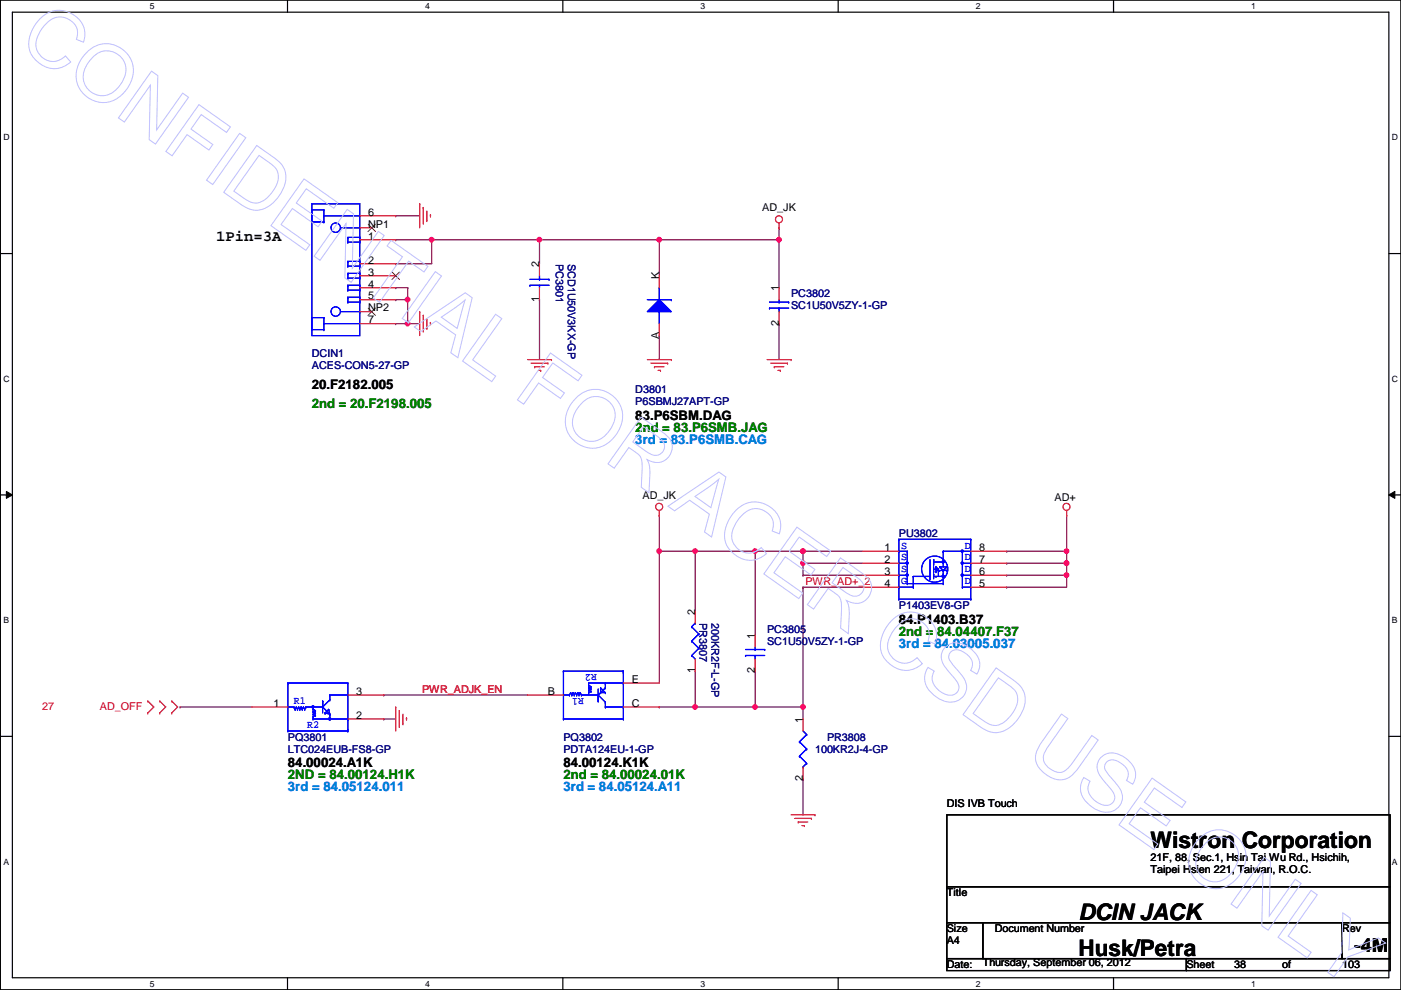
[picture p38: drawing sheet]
<svg xmlns="http://www.w3.org/2000/svg" width="297mm" height="210mm" viewBox="0 0 297 210" stroke-linecap="round" stroke-linejoin="round" font-family="sans-serif">
<defs><g id="words">
<g font-size="4.8">
<text x="243.9" y="179.8">Wistron Corporation</text>
<text x="228.7" y="195">DCIN JACK</text>
<text x="228.7" y="202.6">Husk/Petra</text>
</g>
<text font-size="4.1" x="287.1" y="201.9">-4M</text>
<text font-size="3.3" x="45.8" y="51">1Pin=3A</text>
<g font-size="2.8">
<text x="66.1" y="82.4">20.F2182.005</text>
<text x="134.7" y="89">83.P6SBM.DAG</text>
<text x="190.6" y="132.2">84.P1403.B37</text>
<text x="61" y="162.7">84.00024.A1K</text>
<text x="119.5" y="162.7">84.00124.K1K</text>
</g>
<g font-size="2.8" fill="#008000">
<text x="66.1" y="86.5">2nd = 20.F2198.005</text>
<text x="134.7" y="91.6">2nd = 83.P6SMB.JAG</text>
<text x="190.6" y="134.7">2nd = 84.04407.F37</text>
<text x="61" y="165.2">2ND = 84.00124.H1K</text>
<text x="119.5" y="165.2">2nd = 84.00024.01K</text>
</g>
<g font-size="2.8" fill="#0080ff">
<text x="134.7" y="94.1">3rd = 83.P6SMB.CAG</text>
<text x="190.6" y="137.3">3rd = 84.03005.037</text>
<text x="61" y="167.8">3rd = 84.05124.011</text>
<text x="119.5" y="167.8">3rd = 84.05124.A11</text>
</g>
<g font-size="2.3">
<text x="78.1" y="45.7">6</text>
<text x="161.6" y="44.8">AD_JK</text>
<text x="78.1" y="50.8">1</text>
<text x="78.1" y="48.3">NP1</text>
<text x="78.1" y="55.9">2</text>
<text x="78.1" y="58.4">3</text>
<text x="114.3" y="56.7" transform="rotate(-90 114.3 56.7)">2</text>
<text x="139.7" y="59.2" transform="rotate(-90 139.7 59.2)">K</text>
<text x="78.1" y="61">4</text>
<text x="78.1" y="63.5">5</text>
<text x="114.3" y="64.1" transform="rotate(-90 114.3 64.1)">1</text>
<text x="165.1" y="61.8" transform="rotate(-90 165.1 61.8)">1</text>
<text x="78.1" y="68.6">7</text>
<text x="78.1" y="66">NP2</text>
<text x="139.7" y="71.9" transform="rotate(-90 139.7 71.9)">A</text>
<text x="165.1" y="69.1" transform="rotate(-90 165.1 69.1)">2</text>
<text x="136.2" y="105.7">AD_JK</text>
<text x="223.6" y="106.3">AD+</text>
<text x="187.5" y="116.8">1</text>
<text x="187.5" y="119.4">2</text>
<text x="207.6" y="119.4">7</text>
<text x="207.6" y="116.8">8</text>
<text x="187.5" y="121.9">3</text>
<text x="187.5" y="124.5">4</text>
<text x="207.6" y="124.5">5</text>
<text x="207.6" y="121.9">6</text>
<text x="147.4" y="130.3" transform="rotate(-90 147.4 130.3)">2</text>
<text x="160.1" y="135.4" transform="rotate(-90 160.1 135.4)">1</text>
<text x="147.4" y="142.8" transform="rotate(-90 147.4 142.8)">1</text>
<text x="160.1" y="142.8" transform="rotate(-90 160.1 142.8)">2</text>
<text x="58" y="149.9">1</text>
<text x="75.5" y="147.3">3</text>
<text x="116.2" y="147.3">B</text>
<text x="133.9" y="144.8">E</text>
<text x="133.9" y="149.9">C</text>
<text x="75.5" y="152.4">2</text>
<text x="170.2" y="153.2" transform="rotate(-90 170.2 153.2)">1</text>
<text x="170.2" y="165.7" transform="rotate(-90 170.2 165.7)">2</text>
<text x="200.7" y="171">DIS IVB Touch</text>
<text x="243.9" y="182.5">21F, 88, Sec.1, Hsin Tai Wu Rd., Hsichih,</text>
<text x="243.9" y="185.1">Taipei Hsien 221, Taiwan, R.O.C.</text>
<text x="200.7" y="190.1">Title</text>
<text x="200.7" y="197.7">Size</text>
<text x="210.9" y="197.7">Document Number</text>
<text x="284.6" y="197.7">Rev</text>
<text x="200.7" y="200.2">A4</text>
<text x="200.7" y="205.3">Date:</text>
<text x="208.4" y="204.8">Thursday, September 06, 2012</text>
<text x="251.5" y="205.3">Sheet</text>
<text x="261.7" y="205.3">38</text>
<text x="271.9" y="205.3">of</text>
<text x="284.6" y="205.3">103</text>
</g>
<g font-size="2.3" fill="#000080">
<text x="117.9" y="55.9" transform="rotate(90 117.9 55.9)">PC3801</text>
<text x="120.4" y="55.9" transform="rotate(90 120.4 55.9)">SCD1U50V3KX-GP</text>
<text x="167.7" y="63.1">PC3802</text>
<text x="167.7" y="65.6">SC1U50V5ZY-1-GP</text>
<text x="66.1" y="75.8">DCIN1</text>
<text x="66.1" y="78.3">ACES-CON5-27-GP</text>
<text x="134.7" y="83.4">D3801</text>
<text x="134.7" y="85.9">P6SBMJ27APT-GP</text>
<text x="190.6" y="113.9">PU3802</text>
<text x="190.6" y="129.1">P1403EV8-GP</text>
<text x="148.3" y="132.1" transform="rotate(90 148.3 132.1)">PR3807</text>
<text x="150.9" y="132.1" transform="rotate(90 150.9 132.1)">200KR2F-L-GP</text>
<text x="162.6" y="134.2">PC3805</text>
<text x="162.6" y="136.7">SC1U50V5ZY-1-GP</text>
<text x="61" y="157.1">PQ3801</text>
<text x="61" y="159.6">LTC024EUB-FS8-GP</text>
<text x="119.5" y="157.1">PQ3802</text>
<text x="119.5" y="159.6">PDTA124EU-1-GP</text>
<text x="172.8" y="159.6">100KR2J-4-GP</text>
<text x="175.3" y="157.1">PR3808</text>
</g>
<g font-size="2.3" fill="#00f">
<text x="191.1" y="116.5">S</text>
<text x="191.1" y="118.7">S</text>
<text x="204.6" y="118.7">D</text>
<text x="204.6" y="116.5">D</text>
<text x="191.1" y="121.3">S</text>
<text x="191.1" y="123.8">G</text>
<text x="204.6" y="123.8">D</text>
<text x="204.6" y="121.3">D</text>
<text x="126.6" y="142.9" transform="rotate(180 126.6 142.9)">R2</text>
<text x="62.3" y="149.2">R1</text>
<text x="123.8" y="148" transform="rotate(180 123.8 148)">R1</text>
<text x="65.1" y="154.3">R2</text>
</g>
<g font-size="2.3" fill="#f00">
<text x="170.8" y="124">PWR_AD+_2</text>
<text x="89.5" y="146.9">PWR_ADJK_EN</text>
<text x="9" y="150.5">27</text>
<text x="21.2" y="150.5">AD_OFF</text>
</g>
<g font-size="1.8">
<text x="31.8" y="1.9">5</text>
<text x="90.1" y="1.9">4</text>
<text x="148.5" y="1.9">3</text>
<text x="206.9" y="1.9">2</text>
<text x="265.3" y="1.9">1</text>
<text x=".7" y="29.8">D</text>
<text x="295.1" y="29.8">D</text>
<text x=".7" y="80.9">C</text>
<text x="295.1" y="80.9">C</text>
<text x=".7" y="132.1">B</text>
<text x="295.1" y="132.1">B</text>
<text x=".7" y="183.3">A</text>
<text x="295.1" y="183.3">A</text>
<text x="31.8" y="209.2">5</text>
<text x="90.1" y="209.2">4</text>
<text x="148.5" y="209.2">3</text>
<text x="206.9" y="209.2">2</text>
<text x="265.3" y="209.2">1</text>
</g>
</g></defs>
<path d="M.1 0h296.9v209.8h-296.9zM2.6 2.6h291.9v204.7h-291.9z" fill="none" stroke="#000" stroke-width=".25"/>
<g fill="#fff">
<path d="M31.8 .3h1v2h-1z"/>
<path d="M31.8 207.6h1v1.9h-1z"/>
</g>
<path d="M61 0v2.6M61 207.3v2.5" fill="none" stroke="#000" stroke-width=".25"/>
<g fill="#fff">
<path d="M90.1 .3h1v2h-1z"/>
<path d="M90.1 207.6h1v1.9h-1z"/>
</g>
<path d="M119.3 0v2.6M119.3 207.3v2.5" fill="none" stroke="#000" stroke-width=".25"/>
<g fill="#fff">
<path d="M148.5 .3h1v2h-1z"/>
<path d="M148.5 207.6h1v1.9h-1z"/>
</g>
<path d="M177.7 0v2.6M177.7 207.3v2.5" fill="none" stroke="#000" stroke-width=".25"/>
<g fill="#fff">
<path d="M206.9 .3h1v2h-1z"/>
<path d="M206.9 207.6h1v1.9h-1z"/>
</g>
<path d="M236.1 0v2.6M236.1 207.3v2.5" fill="none" stroke="#000" stroke-width=".25"/>
<g fill="#fff">
<path d="M265.3 .3h.9v2h-.9z"/>
<path d="M265.3 207.6h.9v1.9h-.9z"/>
<path d="M.7 28.2h1.3v1.9h-1.3z"/>
<path d="M295.1 28.2h1.3v1.9h-1.3z"/>
<path d="M.7 79.3h1.3v2h-1.3z"/>
<path d="M295.1 79.3h1.3v2h-1.3z"/>
</g>
<path d="M.1 53.8h2.5M294.5 53.8h2.5" fill="none" stroke="#000" stroke-width=".25"/>
<g fill="#fff">
<path d="M.7 130.5h1.2v2h-1.2z"/>
<path d="M295.1 130.5h1.2v2h-1.2z"/>
</g>
<path d="M.1 104.9h2.5M294.5 104.9h2.5" fill="none" stroke="#000" stroke-width=".25"/>
<path d="M1.4 104.2l1.2 .7-1.2 .8zM294.5 104.9l1.2-.7v1.5z" fill="#000"/>
<path d="M1.4 104.2l1.2 .7-1.2 .8zM294.5 104.9l1.2-.7v1.5z" fill="none" stroke="#000" stroke-width=".21"/>
<g fill="#fff">
<path d="M.7 181.7h1.2v2h-1.2z"/>
<path d="M295.1 181.7h1.2v2h-1.2z"/>
</g>
<path d="M.1 156.1h2.5M294.5 156.1h2.5" fill="none" stroke="#000" stroke-width=".25"/>
<path d="M91.5 50.8h.1M91.5 50.8h22.9" fill="none" stroke="#800040" stroke-width=".25"/>
<circle cx="91.5" cy="50.8" r=".49" fill="#f0f"/>
<circle cx="91.5" cy="50.8" r=".49" fill="none" stroke="#f0f" stroke-width=".25"/>
<path d="M139.8 50.8h.1M139.8 50.8h25.4M165.2 68.6h.1M165.2 68.6v7.6" fill="none" stroke="#800040" stroke-width=".25"/>
<circle cx="139.8" cy="50.8" r=".49" fill="#f0f"/>
<circle cx="139.8" cy="50.8" r=".49" fill="none" stroke="#f0f" stroke-width=".25"/>
<path d="M114.4 50.8h.1M114.4 50.8v5.1M165.2 48.3h.1M165.2 48.3v2.5M114.4 63.5h.1M114.4 63.5v12.7M226.1 116.9h.1M226.1 116.9v2.5M38.2 149.9h.1M38.2 149.9h15.2" fill="none" stroke="#800040" stroke-width=".25"/>
<circle cx="226.1" cy="119.4" r=".49" fill="#f0f"/>
<circle cx="226.1" cy="119.4" r=".49" fill="none" stroke="#f0f" stroke-width=".25"/>
<path d="M170.3 119.4h.1M170.3 119.4h12.7M170.3 119.4v2.6M170.3 122h.1M170.3 122h12.7" fill="none" stroke="#800040" stroke-width=".25"/>
<circle cx="170.2" cy="119.4" r=".49" fill="#f0f"/>
<circle cx="170.2" cy="119.4" r=".49" fill="none" stroke="#f0f" stroke-width=".25"/>
<path d="M160.1 116.9h.1M160.1 116.9h10.2" fill="none" stroke="#800040" stroke-width=".25"/>
<circle cx="170.2" cy="116.9" r=".49" fill="#f0f"/>
<circle cx="170.2" cy="116.9" r=".49" fill="none" stroke="#f0f" stroke-width=".25"/>
<path d="M160.1 116.9h.1M160.1 116.9v17.8" fill="none" stroke="#800040" stroke-width=".25"/>
<circle cx="160.1" cy="116.9" r=".49" fill="#f0f"/>
<circle cx="160.1" cy="116.9" r=".49" fill="none" stroke="#f0f" stroke-width=".25"/>
<path d="M170.3 149.9h.1M170.3 149.9v2.5" fill="none" stroke="#800040" stroke-width=".25"/>
<circle cx="170.2" cy="149.9" r=".49" fill="#f0f"/>
<circle cx="170.2" cy="149.9" r=".49" fill="none" stroke="#f0f" stroke-width=".25"/>
<path d="M213.4 116.9h.1M213.4 116.9h12.7M147.4 142.3h.1M147.4 142.3v7.6" fill="none" stroke="#800040" stroke-width=".25"/>
<circle cx="226.1" cy="116.9" r=".49" fill="#f0f"/>
<circle cx="226.1" cy="116.9" r=".49" fill="none" stroke="#f0f" stroke-width=".25"/>
<path d="M213.4 119.4h.1M213.4 119.4h12.7M213.4 124.5h.1M213.4 124.5h12.7M147.4 149.9h.1M147.4 149.9h12.7" fill="none" stroke="#800040" stroke-width=".25"/>
<circle cx="147.4" cy="149.9" r=".49" fill="#f0f"/>
<circle cx="147.4" cy="149.9" r=".49" fill="none" stroke="#f0f" stroke-width=".25"/>
<path d="M139.8 149.9h.1M139.8 149.9h7.6M160.1 149.9h.1M160.1 149.9h10.2" fill="none" stroke="#800040" stroke-width=".25"/>
<circle cx="160.1" cy="149.9" r=".49" fill="#f0f"/>
<circle cx="160.1" cy="149.9" r=".49" fill="none" stroke="#f0f" stroke-width=".25"/>
<path d="M147.4 116.9h.1M147.4 116.9v12.7M160.1 142.3h.1M160.1 142.3v7.6" fill="none" stroke="#800040" stroke-width=".25"/>
<circle cx="147.4" cy="116.9" r=".49" fill="#f0f"/>
<circle cx="147.4" cy="116.9" r=".49" fill="none" stroke="#f0f" stroke-width=".25"/>
<path d="M139.8 116.9h.1M139.8 116.9h7.6M170.3 124.5h.1M170.3 124.5h12.7M226.1 122h.1M226.1 122v2.5" fill="none" stroke="#800040" stroke-width=".25"/>
<circle cx="139.8" cy="116.9" r=".49" fill="#f0f"/>
<circle cx="139.8" cy="116.9" r=".49" fill="none" stroke="#f0f" stroke-width=".25"/>
<path d="M213.4 122h.1M213.4 122h12.7M170.3 165.1h.1M170.3 165.1v7.7" fill="none" stroke="#800040" stroke-width=".25"/>
<circle cx="226.1" cy="121.9" r=".49" fill="#f0f"/>
<circle cx="226.1" cy="121.9" r=".49" fill="none" stroke="#f0f" stroke-width=".25"/>
<path d="M139.8 116.9h.1M139.8 116.9v27.9M226.1 119.4h.1M226.1 119.4v2.6" fill="none" stroke="#800040" stroke-width=".25"/>
<circle cx="226.1" cy="119.4" r=".49" fill="#f0f"/>
<circle cx="226.1" cy="119.4" r=".49" fill="none" stroke="#f0f" stroke-width=".25"/>
<path d="M170.3 116.9h.1M170.3 116.9v2.5M170.3 116.9h12.7M226.1 109.3h.1M226.1 109.3v7.6M170.3 124.5h.1M170.3 124.5v25.4" fill="none" stroke="#800040" stroke-width=".25"/>
<circle cx="170.2" cy="116.9" r=".49" fill="#f0f"/>
<circle cx="170.2" cy="116.9" r=".49" fill="none" stroke="#f0f" stroke-width=".25"/>
<path d="M165.2 50.8h.1M165.2 50.8v10.2M139.8 109.3h.1M139.8 109.3v7.6" fill="none" stroke="#800040" stroke-width=".25"/>
<circle cx="165.2" cy="50.8" r=".49" fill="#f0f"/>
<circle cx="165.2" cy="50.8" r=".49" fill="none" stroke="#f0f" stroke-width=".25"/>
<path d="M114.4 50.8h.1M114.4 50.8h25.4M139.8 50.8h.1M139.8 50.8v7.7M139.8 71.2h.1M139.8 71.2v5M81.4 147.4h.1M81.4 147.4h30.4" fill="none" stroke="#800040" stroke-width=".25"/>
<circle cx="114.4" cy="50.8" r=".49" fill="#f0f"/>
<circle cx="114.4" cy="50.8" r=".49" fill="none" stroke="#f0f" stroke-width=".25"/>
<g fill="none" stroke="#800040" stroke-width=".25">
<path d="M83.9 55.9h.1M83.9 50.8h.1M83.9 45.8h.1M83.9 50.8h7.6M83.9 45.8h5.1M91.5 50.8h.1M91.5 50.8v5.1h-7.6M86.4 68.6h.1M86.4 68.6h2.6M147.4 116.9h.1M147.4 116.9h12.7M81.4 152.4h.1"/>
<path d="M81.4 152.4h2.5"/>
</g>
<circle cx="86.4" cy="68.6" r=".49" fill="#f0f"/>
<circle cx="86.4" cy="68.6" r=".49" fill="none" stroke="#f0f" stroke-width=".25"/>
<path d="M83.9 61h.1M83.9 61h2.5M86.4 63.5h.1M86.4 63.5v5.1" fill="none" stroke="#800040" stroke-width=".25"/>
<circle cx="86.4" cy="63.5" r=".49" fill="#f0f"/>
<circle cx="86.4" cy="63.5" r=".49" fill="none" stroke="#f0f" stroke-width=".25"/>
<path d="M83.9 68.6h.1M83.9 63.5h.1M83.9 68.6h2.5M86.4 61h.1M86.4 61v2.5h-2.5" fill="none" stroke="#800040" stroke-width=".25"/>
<g fill="none" stroke="#f00" stroke-width=".25">
<path d="M76.3 50.8h7.6M76.3 55.9h7.6M76.3 58.5h7.6M76.3 48.3h2.5M76.3 45.8h7.6M89 43.2h.1M89 43.2v5.1M89.7 44h.1M89.7 44v3.5M90.5 46.8h.1M90.5 44.7v2.1M91.3 45.5h.1"/>
<path d="M91.3 45.5v.5M165.2 48.3h.1M165.2 47.3v1M76.3 61h7.6M76.3 63.5h7.6M76.3 68.6h7.6M76.3 66.1h2.5M89 66.1h.1M89 66.1v5.1M89.7 66.8h.1M89.7 66.8v3.6M90.5 69.6h.1"/>
<path d="M90.5 67.6v2M91.3 68.4h.1M91.3 68.4v.5M111.8 76.2h5.1M112.6 77h3.6M113.4 77.8h.1M113.4 77.8h2M114.1 78.5h.5M114.6 78.5h.1M116.2 77h.1M116.9 76.2h.1M137.2 76.2h5.1"/>
<path d="M138 77h3.6M138.8 77.8h.1M138.8 77.8h2M139.5 78.5h.5M140 78.5h.1M141.6 77h.1M142.3 76.2h.1M162.6 76.2h5.1M163.4 77h3.6M164.2 77.8h.1M164.2 77.8h2M164.9 78.5h.5"/>
<path d="M165.2 61v2.5M165.2 66.1v2.5M165.4 78.5h.1M167 77h.1M167.7 76.2h.1M139.8 109.3h.1M139.8 108.2v1.1M226.1 109.3h.1M226.1 108.2v1.1M160.1 134.7v2.5M160.1 139.7v2.6M31.3 151.2h.1"/>
<path d="M31.3 148.6h.1M31.3 148.6l1.3 1.3-1.3 1.3M33.9 148.6h.1M33.9 151.2h.1M33.9 148.6l1.2 1.3-1.2 1.3M36.4 151.2h.1M36.4 148.6h.1M36.4 148.6l1.3 1.3-1.3 1.3M83.9 149.9h.1M83.9 149.9v5.1M84.7 150.7h.1M84.7 150.7v3.5"/>
<path d="M85.4 153.5h.1M85.4 151.4v2.1M86.2 152.2h.1M86.2 152.2v.5M111.8 147.4h7.7M132.2 144.8h7.6M132.2 149.9h7.6M170.3 152.4v2.6M167.7 172.8h5.1M168.5 173.5h3.5M169.2 174.3h.1M169.2 174.3h2.1"/>
<path d="M170 175h.5M170.3 162.6v2.5M170.5 175h.1M172 173.5h.1M172.8 172.8h.1"/>
<circle cx="165.2" cy="46.5" r=".75"/>
<circle cx="139.8" cy="107.5" r=".75"/>
<circle cx="226.1" cy="107.5" r=".75"/>
</g>
<path d="M200.7 172.8h94v15.2h-94zM200.7 188h94v7.6h-94zM200.7 195.6h7.7v7.6h-7.7zM208.4 195.6h76.2v7.6h-76.2zM284.6 195.6h10.1v7.6h-10.1zM200.7 203.2h50.8v2.6h-50.8zM251.5 203.2h43.2v2.6h-43.2z" fill="none" stroke="#000" stroke-width=".25"/>
<g fill="none" stroke="#00f" stroke-width=".25">
<path d="M66.1 43.2h10.2v28h-10.2zM66.1 47h.1M66.1 44.5h.1M66.1 47h2.6M66.1 44.5h2.6M66.1 44.5v2.5M68.7 44.5h.1M68.7 47h.1M68.7 45.8h.1M68.7 44.5v2.5M68.7 45.8h7.6M72.2 48.3h4.1"/>
<path d="M73.7 50.3h.1M73.7 51.4h.1M73.7 58h.1M73.7 55.4h.1M73.7 56.4h.1M73.7 59h.1M73.7 50.3h2.6M73.7 50.3v1.1M73.7 55.4v1M73.7 58v1M73.7 51.4h2.6M73.7 58h2.6"/>
<path d="M73.7 55.4h2.6M73.7 56.4h2.6M73.7 59h2.6M76.3 51.4h.1M76.3 50.3h.1M76.3 58h.1M76.3 55.4h.1M76.3 56.4h.1M76.3 59h.1M76.3 48.3h.1M76.3 50.3v1.1M76.3 55.4v1"/>
<path d="M76.3 58v1M66.1 69.9h.1M66.1 67.4h.1M66.1 67.4v2.5M66.1 69.9h2.6M66.1 67.4h2.6M68.7 69.9h.1M68.7 67.4h.1M68.7 68.6h.1M68.7 67.4v2.5M68.7 68.6h7.6M72.2 66.1h4.1"/>
<path d="M73.7 64.1h.1M73.7 60.5h.1M73.7 61.5h.1M73.7 63h.1M73.7 60.5v1M73.7 63v1.1M73.7 64.1h2.6M73.7 60.5h2.6M73.7 61.5h2.6M73.7 63h2.6M76.3 64.1h.1M76.3 63h.1"/>
<path d="M76.3 61.5h.1M76.3 60.5h.1M76.3 66.1h.1M76.3 60.5v1M76.3 63v1.1M163.1 65.3h.1M163.1 64.1h4.1M163.1 65.3h4.1M165.2 64.1h.1M165.2 65.3h.1M165.2 63.5v.6M165.2 65.3v.8"/>
<path d="M167.2 64.1h.1M158.1 139h.1M158.1 137.7h4M158.1 139h4M160.1 137.7h.1M160.1 139h.1M160.1 137.2v.5M160.1 139v.7M162.1 137.7h.1M119.5 142.3h.1M119.5 152.4h.1M119.5 147.4h1.2"/>
<path d="M119.5 142.3h12.7M119.5 142.3v10.1M119.5 152.4h12.7M120.7 147.4h.1M121 146.9h.1M121 146.9l-.3 .5M121 146.9l.2 .5M121.2 147.4h.1M121.5 146.9h.1M121.5 146.9l-.3 .5M121.5 146.9l.2 .5M121.7 147.4h.1"/>
<path d="M122 146.9h.1M122 146.9l-.3 .5M122 146.9l.3 .5M122.3 147.4h.1M122.5 146.9h.1M122.5 146.9l-.2 .5M122.5 146.9l.3 .5M122.8 147.4h.1M123 146.9h.1M123 146.9l-.2 .5M123 146.9l.3 .5M123.3 147.4h.1"/>
<path d="M123.3 147.4h3.5M124.8 146.9h.1M124.8 146.3h.1M124.8 145.8h.1M124.8 145.3h.1M124.8 144.8h.1M124.8 144.8h7.4M124.8 144.8v.5M124.8 146.9v.5M124.8 146.3l.5 .3M124.8 145.8l.5 .3M124.8 145.3l.5 .3"/>
<path d="M125.3 146.6h.1M125.3 146.1h.1M125.3 145.6h.1M125.3 146.6l-.5 .3M125.3 146.1l-.5 .2M125.3 145.6l-.5 .2M126.8 147.4h.1M126.8 148.6h.1M126.8 146.1v2.5M126.8 147.4l1.6 1.5M127.3 145.8h.1M127.3 146.6h.1"/>
<path d="M127.3 146.9h.1M127.3 146.9h1.1M127.3 145.8l1.1 1.1M127.3 145.8v1.1M128.4 145.8h.1M128.4 144.8h.1M128.4 148.9h.1M128.4 149.9h.1M128.4 146.9h.1M128.4 145.8l-1.6 1.6M128.4 144.8v1M128.4 148.9v1"/>
<path d="M128.4 149.9h3.8M132.2 144.8h.1M132.2 149.9h.1M132.2 142.5h.1M132.2 142.3h.1M132.2 152.4h.1M132.2 142.3v10.1M169.5 157.3h.1M169.5 157.3l1.5 1.5M170.3 155l.7 .7M171 155.7h.1M171 158.8h.1"/>
<path d="M171 155.7l-1.5 1.6M171 158.8l-1.5 1.5M169.5 160.3h.1M169.5 160.3l1.5 1.5M170.3 162.6h.1M171 161.8h.1M171 161.8l-.7 .8"/>
<circle cx="71.2" cy="48.3" r="1"/>
<circle cx="71.2" cy="66.1" r="1"/>
</g>
<path d="M78.1 47.5l1.5 1.6M79.6 47.5l-1.6 1.6M83.1 57.7l1.6 1.6M84.7 57.7l-1.6 1.6M78.1 65.3l1.5 1.6M79.6 65.3l-1.6 1.6" fill="none" stroke="#804000" stroke-width=".21"/>
<path d="M139.8 63.5l2.5 2.6h-5.1z" fill="#00f"/>
<path d="M137.2 63.5h5.1M139.8 63.5l2.5 2.6h-5.1zM139.8 66.1h.1M139.8 61h.1M139.8 61v2.5M139.8 66.1v2.5M142.3 63.5h.1" fill="none" stroke="#00f" stroke-width=".25"/>
<path d="M139.8 63.5l2.5 2.6h-5.1z" fill="#00f"/>
<g fill="none" stroke="#00f" stroke-width=".25">
<path d="M137.2 63.5h5.1M139.8 63.5l2.5 2.6h-5.1zM139.8 66.1h.1M139.8 61h.1M139.8 61v2.5M139.8 66.1v2.5M142.3 63.5h.1M146.6 139h.1M146.6 135.9h.1M146.6 132.9h.1M146.6 139l.8 .7M146.6 135.9l1.6 1.6"/>
<path d="M146.6 132.9l1.6 1.5M147.4 132.1h.1M147.4 132.1l-.8 .8M148.2 137.5h.1M148.2 134.4h.1M148.2 137.5l-1.6 1.5M148.2 134.4l-1.6 1.5M61 155h.1M61 144.8h.1M61 149.9h1.3M61 155h12.7M61 144.8v10.2"/>
<path d="M61 144.8h12.7M62.3 149.9h.1M62.3 149.9l.3 .5M62.6 150.4h.1M62.8 149.9h.1M62.8 149.9l-.2 .5M62.8 149.9l.3 .5M63.1 150.4h.1M63.3 149.9h.1M63.3 149.9l-.2 .5M63.3 149.9l.3 .5M63.6 150.4h.1"/>
<path d="M63.8 149.9h.1M63.8 149.9l-.2 .5M63.8 149.9l.3 .5M64.1 150.4h.1M64.3 149.9h.1M64.3 149.9l-.2 .5M64.3 149.9l.3 .5M64.6 150.4h.1M64.9 149.9h.1M64.9 149.9h3.5M64.9 149.9l-.3 .5M66.4 150.4h.1"/>
<path d="M66.4 150.9h.1M66.4 151.4h.1M66.4 151.9h.1M66.4 152.4h.1M66.4 152.4h7.3M66.4 149.9v.5M66.4 151.9v.5M66.4 150.4l.5 .3M66.4 150.9l.5 .3M66.4 151.4l.5 .3M66.9 150.7h.1M66.9 151.2h.1"/>
<path d="M66.9 151.7h.1M66.9 150.7l-.5 .2M66.9 151.2l-.5 .2M66.9 151.7l-.5 .2M68.4 149.9h.1M68.4 148.6h.1M68.4 148.6v2.6M68.4 149.9l1.5 1.5M68.9 151.2h.1M68.9 151.2l1 .2M69.7 150.4h.1M69.7 150.4l.2 1"/>
<path d="M69.7 150.4l-.8 .8M69.9 151.4h.1M69.9 152.4h.1M69.9 148.4h.1M69.9 147.4h.1M69.9 147.4v1M69.9 151.4v1M69.9 148.4l-1.5 1.5M69.9 147.4h3.8M73.7 152.4h.1M73.7 147.4h.1M73.7 154.7h.1"/>
<path d="M73.7 155h.1M73.7 144.8h.1M73.7 144.8v10.2"/>
</g>
<path d="M139.8 58.5v2.5M139.8 68.6v2.6M147.4 129.6v2.5M147.4 139.7v2.6" fill="none" stroke="#f00" stroke-width=".25"/>
<path d="M66.2 149.7h.3v.3h-.3z" fill-rule="evenodd" fill="#00f"/>
<path d="M66.2 149.7h.3v.3h-.3z" fill="none" stroke="#00f" stroke-width=".25"/>
<path d="M69.7 152.2h.4v.4h-.4z" fill-rule="evenodd" fill="#00f"/>
<g fill="none" stroke="#00f" stroke-width=".25">
<path d="M61 155h.1M61 144.8h.1M61 149.9h1.3M61 155h12.7M61 144.8v10.2M61 144.8h12.7M62.3 149.9h.1M62.3 149.9l.3 .5M62.6 150.4h.1M62.8 149.9h.1M62.8 149.9l-.2 .5M62.8 149.9l.3 .5"/>
<path d="M63.1 150.4h.1M63.3 149.9h.1M63.3 149.9l-.2 .5M63.3 149.9l.3 .5M63.6 150.4h.1M63.8 149.9h.1M63.8 149.9l-.2 .5M63.8 149.9l.3 .5M64.1 150.4h.1M64.3 149.9h.1M64.3 149.9l-.2 .5M64.3 149.9l.3 .5"/>
<path d="M64.6 150.4h.1M64.9 149.9h.1M64.9 149.9h3.5M64.9 149.9l-.3 .5M66.4 150.4h.1M66.4 150.9h.1M66.4 151.4h.1M66.4 151.9h.1M66.4 152.4h.1M66.4 152.4h7.3M66.4 149.9v.5M66.4 151.9v.5"/>
<path d="M66.4 150.4l.5 .3M66.4 150.9l.5 .3M66.4 151.4l.5 .3M66.9 150.7h.1M66.9 151.2h.1M66.9 151.7h.1M66.9 150.7l-.5 .2M66.9 151.2l-.5 .2M66.9 151.7l-.5 .2M68.4 149.9h.1M68.4 148.6h.1M68.4 148.6v2.6"/>
<path d="M68.4 149.9l1.5 1.5M68.9 151.2h.1M68.9 151.2l1 .2M69.7 150.4h.1M69.7 150.4l.2 1M69.7 150.4l-.8 .8M69.7 152.2h.4v.4h-.4zM69.9 151.4h.1M69.9 152.4h.1M69.9 148.4h.1M69.9 147.4h.1M69.9 147.4v1"/>
<path d="M69.9 151.4v1M69.9 148.4l-1.5 1.5M69.9 147.4h3.8M73.7 152.4h.1M73.7 147.4h.1M73.7 154.7h.1M73.7 155h.1M73.7 144.8h.1M73.7 144.8v10.2"/>
</g>
<path d="M66.2 149.7h.3v.3h-.3z" fill-rule="evenodd" fill="#00f"/>
<path d="M66.2 149.7h.3v.3h-.3z" fill="none" stroke="#00f" stroke-width=".25"/>
<path d="M69.7 152.2h.4v.4h-.4z" fill-rule="evenodd" fill="#00f"/>
<g fill="none" stroke="#00f" stroke-width=".25">
<path d="M190.6 116.9h.1M190.6 116.9h1.8M190.6 119.4h1.8M192.4 116.9h.1M192.4 119.4h.1M192.4 116.9v6.8M197.2 118.7v4M197.9 119.2h.1M197.9 118.7h.1M197.9 119.7h.1M197.9 118.7v1M197.9 119.2h2.1"/>
<path d="M200 116.9h.1M200 116.9v3.3M200 116.9h5.8M204 116.9v7.6M190.6 124.5h.1M190.6 122h.1M190.6 124.5h3M190.6 122h1.8M192.4 123.7h.1M192.4 123.7h7.6M193.6 122.2h.1M193.6 124.5h.1"/>
<path d="M193.6 122.2h3.6M193.6 122.2v2.3M197.2 122.7h.1M197.9 122.2h.1M197.9 121.7h.1M197.9 122.2h2.1M197.9 121.7v1M197.9 120.7h.6M198.5 122.2h.1M198.5 121.2h.1M198.5 120.4h.1M198.5 120.2h.1"/>
<path d="M198.5 120.7h.1M198.5 120.2v1M198.5 120.2l.5 .5M199 120.7h.1M199 120.7l-.5 .5M199.2 120.9h.1M199.2 120.2h.1M199.2 120.9h1.5M199.2 120.2h1.5M199.2 120.2l.8 .7M200 120.9h.1M200 121.7h.1"/>
<path d="M200 122.2h.1M200 123.7h.1M200 120.9v2.8M200.7 120.9h.1M200.7 120.2h.1M200.7 120.2l-.7 .7M204 124.5h.1M204 124.5h1.8M205.8 124.5h.1M69.7 152.2h.4v.4h-.4z"/>
<circle cx="198.2" cy="120.7" r="2.77"/>
</g>
<path d="M53.4 149.9h7.6M73.7 152.4h7.7M73.7 147.4h7.7" fill="none" stroke="#f00" stroke-width=".25"/>
<path d="M192.2 119.2h.3v.4h-.3z" fill-rule="evenodd" fill="#00f"/>
<path d="M192.2 119.2h.3v.4h-.3z" fill="none" stroke="#00f" stroke-width=".25"/>
<path d="M192.2 121.8h.3v.3h-.3z" fill-rule="evenodd" fill="#00f"/>
<path d="M192.2 121.8h.3v.3h-.3z" fill="none" stroke="#00f" stroke-width=".25"/>
<path d="M203.8 121.8h.4v.3h-.4z" fill-rule="evenodd" fill="#00f"/>
<path d="M203.8 121.8h.4v.3h-.4z" fill="none" stroke="#00f" stroke-width=".25"/>
<path d="M203.8 119.2h.4v.4h-.4z" fill-rule="evenodd" fill="#00f"/>
<g fill="none" stroke="#00f" stroke-width=".25">
<path d="M190.6 114.3h.1M190.6 114.3h15.2M190.6 114.3v12.7M203.8 119.2h.4v.4h-.4zM204 119.4h1.8M205.8 119.4h.1M205.8 114.3h.1M205.8 114.3v12.7M190.6 127h.1M190.6 127h15.2M197.9 121.2h.1M197.9 120.2v1"/>
<path d="M199 120.7h.1M199 120.7v1.5M204 122h.1M204 122h1.8M205.8 127h.1"/>
</g>
<path d="M203.8 116.7h.4v.3h-.4z" fill-rule="evenodd" fill="#00f"/>
<path d="M203.8 116.7h.4v.3h-.4z" fill="none" stroke="#00f" stroke-width=".25"/>
<path d="M199.8 119h.3v.3h-.3z" fill-rule="evenodd" fill="#00f"/>
<path d="M199.8 119h.3v.3h-.3z" fill="none" stroke="#00f" stroke-width=".25"/>
<path d="M199.8 122h.3v.3h-.3z" fill-rule="evenodd" fill="#00f"/>
<g fill="none" stroke="#00f" stroke-width=".25">
<path d="M190.6 116.9h.1M190.6 116.9h1.8M190.6 119.4h1.8M192.4 116.9h.1M192.4 119.4h.1M192.4 116.9v6.8M197.2 118.7v4M197.9 119.2h.1M197.9 118.7h.1M197.9 119.7h.1M197.9 118.7v1M197.9 119.2h2.1"/>
<path d="M200 116.9h.1M200 116.9v3.3M200 116.9h5.8M204 116.9v7.6M190.6 124.5h.1M190.6 122h.1M190.6 124.5h3M190.6 122h1.8M192.4 123.7h.1M192.4 123.7h7.6M193.6 122.2h.1M193.6 124.5h.1"/>
<path d="M193.6 122.2h3.6M193.6 122.2v2.3M197.2 122.7h.1M197.9 122.2h.1M197.9 121.7h.1M197.9 122.2h2.1M197.9 121.7v1M197.9 120.7h.6M198.5 122.2h.1M198.5 121.2h.1M198.5 120.4h.1M198.5 120.2h.1"/>
<path d="M198.5 120.7h.1M198.5 120.2v1M198.5 120.2l.5 .5M199 120.7h.1M199 120.7l-.5 .5M199.2 120.9h.1M199.2 120.2h.1M199.2 120.9h1.5M199.2 120.2h1.5M199.2 120.2l.8 .7M199.8 122h.3v.3h-.3zM200 120.9h.1"/>
<path d="M200 121.7h.1M200 122.2h.1M200 123.7h.1M200 120.9v2.8M200.7 120.9h.1M200.7 120.2h.1M200.7 120.2l-.7 .7M204 124.5h.1M204 124.5h1.8M205.8 124.5h.1"/>
<circle cx="198.2" cy="120.7" r="2.77"/>
</g>
<path d="M192.2 119.2h.3v.4h-.3z" fill-rule="evenodd" fill="#00f"/>
<path d="M192.2 119.2h.3v.4h-.3z" fill="none" stroke="#00f" stroke-width=".25"/>
<path d="M192.2 121.8h.3v.3h-.3z" fill-rule="evenodd" fill="#00f"/>
<path d="M192.2 121.8h.3v.3h-.3z" fill="none" stroke="#00f" stroke-width=".25"/>
<path d="M203.8 121.8h.4v.3h-.4z" fill-rule="evenodd" fill="#00f"/>
<path d="M203.8 121.8h.4v.3h-.4z" fill="none" stroke="#00f" stroke-width=".25"/>
<path d="M203.8 119.2h.4v.4h-.4z" fill-rule="evenodd" fill="#00f"/>
<g fill="none" stroke="#00f" stroke-width=".25">
<path d="M190.6 114.3h.1M190.6 114.3h15.2M190.6 114.3v12.7M203.8 119.2h.4v.4h-.4zM204 119.4h1.8M205.8 119.4h.1M205.8 114.3h.1M205.8 114.3v12.7M190.6 127h.1M190.6 127h15.2M197.9 121.2h.1M197.9 120.2v1"/>
<path d="M199 120.7h.1M199 120.7v1.5M204 122h.1M204 122h1.8M205.8 127h.1"/>
</g>
<path d="M203.8 116.7h.4v.3h-.4z" fill-rule="evenodd" fill="#00f"/>
<path d="M203.8 116.7h.4v.3h-.4z" fill="none" stroke="#00f" stroke-width=".25"/>
<path d="M199.8 119h.3v.3h-.3z" fill-rule="evenodd" fill="#00f"/>
<path d="M199.8 119h.3v.3h-.3z" fill="none" stroke="#00f" stroke-width=".25"/>
<path d="M199.8 122h.3v.3h-.3z" fill-rule="evenodd" fill="#00f"/>
<path d="M112.3 59.2h4.1M114.4 59.2h.1M114.4 58.5v.7M116.4 59.2h.1M112.3 60.5h.1M112.3 60.5h4.1M114.4 60.5h.1M114.4 60.5v.5M199.8 122h.3v.3h-.3z" fill="none" stroke="#00f" stroke-width=".25"/>
<path d="M114.4 55.9v2.6M114.4 61v2.5M183 116.9h7.6M183 119.4h7.6M205.8 116.9h7.6M205.8 119.4h7.6M183 122h7.6M183 124.5h7.6M205.8 122h7.6M205.8 124.5h7.6" fill="none" stroke="#f00" stroke-width=".25"/>
<circle cx="91.5" cy="50.8" r=".49" fill="#f0f"/>
<circle cx="91.5" cy="50.8" r=".49" fill="none" stroke="#f0f" stroke-width=".25"/>
<circle cx="139.8" cy="50.8" r=".49" fill="#f0f"/>
<circle cx="139.8" cy="50.8" r=".49" fill="none" stroke="#f0f" stroke-width=".25"/>
<circle cx="226.1" cy="119.4" r=".49" fill="#f0f"/>
<circle cx="226.1" cy="119.4" r=".49" fill="none" stroke="#f0f" stroke-width=".25"/>
<circle cx="170.2" cy="119.4" r=".49" fill="#f0f"/>
<circle cx="170.2" cy="119.4" r=".49" fill="none" stroke="#f0f" stroke-width=".25"/>
<circle cx="170.2" cy="116.9" r=".49" fill="#f0f"/>
<circle cx="170.2" cy="116.9" r=".49" fill="none" stroke="#f0f" stroke-width=".25"/>
<circle cx="160.1" cy="116.9" r=".49" fill="#f0f"/>
<circle cx="160.1" cy="116.9" r=".49" fill="none" stroke="#f0f" stroke-width=".25"/>
<circle cx="170.2" cy="149.9" r=".49" fill="#f0f"/>
<circle cx="170.2" cy="149.9" r=".49" fill="none" stroke="#f0f" stroke-width=".25"/>
<circle cx="226.1" cy="116.9" r=".49" fill="#f0f"/>
<circle cx="226.1" cy="116.9" r=".49" fill="none" stroke="#f0f" stroke-width=".25"/>
<circle cx="147.4" cy="149.9" r=".49" fill="#f0f"/>
<circle cx="147.4" cy="149.9" r=".49" fill="none" stroke="#f0f" stroke-width=".25"/>
<circle cx="160.1" cy="149.9" r=".49" fill="#f0f"/>
<circle cx="160.1" cy="149.9" r=".49" fill="none" stroke="#f0f" stroke-width=".25"/>
<circle cx="147.4" cy="116.9" r=".49" fill="#f0f"/>
<circle cx="147.4" cy="116.9" r=".49" fill="none" stroke="#f0f" stroke-width=".25"/>
<circle cx="139.8" cy="116.9" r=".49" fill="#f0f"/>
<circle cx="139.8" cy="116.9" r=".49" fill="none" stroke="#f0f" stroke-width=".25"/>
<circle cx="226.1" cy="121.9" r=".49" fill="#f0f"/>
<circle cx="226.1" cy="121.9" r=".49" fill="none" stroke="#f0f" stroke-width=".25"/>
<circle cx="226.1" cy="119.4" r=".49" fill="#f0f"/>
<circle cx="226.1" cy="119.4" r=".49" fill="none" stroke="#f0f" stroke-width=".25"/>
<circle cx="170.2" cy="116.9" r=".49" fill="#f0f"/>
<circle cx="170.2" cy="116.9" r=".49" fill="none" stroke="#f0f" stroke-width=".25"/>
<circle cx="165.2" cy="50.8" r=".49" fill="#f0f"/>
<circle cx="165.2" cy="50.8" r=".49" fill="none" stroke="#f0f" stroke-width=".25"/>
<circle cx="114.4" cy="50.8" r=".49" fill="#f0f"/>
<circle cx="114.4" cy="50.8" r=".49" fill="none" stroke="#f0f" stroke-width=".25"/>
<circle cx="86.4" cy="68.6" r=".49" fill="#f0f"/>
<circle cx="86.4" cy="68.6" r=".49" fill="none" stroke="#f0f" stroke-width=".25"/>
<circle cx="86.4" cy="63.5" r=".49" fill="#f0f"/>
<circle cx="86.4" cy="63.5" r=".49" fill="none" stroke="#f0f" stroke-width=".25"/>
<g fill="none" stroke="#bfbfff" stroke-width=".21">
<path d="M8.4 4.1a5.5 5.5 0 0 1 5.9-1.6 5.5 5.5 0 0 1 3.7 4.8l-.3 1.6-1.5-.6a3.6 3.6 0 0 0-1.1-3.9 3.6 3.6 0 0 0-4.1-.3 7.1 7.1 0 0 0-3.4 5.8 3.6 3.6 0 0 0 2.5 2.9 3.6 3.6 0 0 0 3.8-.9l1.1 1.2a5.4 5.4 0 0 1-8.9-3.5 7.9 7.9 0 0 1 2.3-5.5zM18.4 11.1a5.8 5.8 0 0 1 8.1-.2 5.8 5.8 0 0 1 .4 8 5.8 5.8 0 0 1-8.3 1.8 5.8 5.8 0 0 1-1.2-8.4zM19.6 12.2a4.1 4.1 0 0 1 5.7-.4 4.1 4.1 0 0 1 .6 5.6 4.6 4.6 0 0 1-5.5 2.7 4.2 4.2 0 0 1-1.7-6.8zM32.1 15.1l1.4 .9-.3 11.6 5.5-7.9 1.3 .9-7 9.9-1.4-.9 .3-11.5-5.5 7.8-1.3-.9zM42.2 22.2l6.7 4.7-.9 1.2-5.3-3.8-2.2 3.1 4.6 3.2-.8 1.2-4.6-3.3-3.2 4.5-1.3-.9zM50.8 28.3l1.3 .9-7 9.9-1.3-.9zM54.4 30.8l3.5 2.5a5 5 0 0 1 1.8 7.4 6.5 6.5 0 0 1-5.8 3.9 6.7 6.7 0 0 1-2.9-1.3l-3.6-2.5zM54.9 33l2.1 1.4a3.6 3.6 0 0 1 1.2 5.7 5.1 5.1 0 0 1-4.2 3l-1.6-.6-2.8-2zM64.5 37.9l7.1 5.1-.8 1.2-5.9-4.2-2.1 3 5.5 3.9-.9 1.2-5.4-3.9-2.4 3.4 6.1 4.3-.9 1.2-7.4-5.3zM73.6 44.4l1.3 .9-.2 11.6 5.5-7.8 1.3 .8-7 10-1.4-1 .3-11.5-5.6 7.8-1.2-.9zM82.9 51l7.8 5.5-.8 1.2-3.3-2.3-6.1 8.7-1.4-.9 6.2-8.8-3.2-2.3zM92.3 57.6l1.3 .9-7 9.9-1.3-.9z"/>
<path d="M87.8 69.3l10.8-7.2 1.5 1-3 12.7-1.5-1 1-3.8-4.2-2.9-3.2 2.2zM93.6 67.3l3.1-2.2 1.9-1.5-1.7 6zM105.1 66.6l1.3 1-6.2 8.7 4.9 3.4-.8 1.2-6.2-4.3zM116.7 74.9l6.7 4.7-.8 1.1-5.4-3.7-2.2 3 4.7 3.3-.9 1.2-4.6-3.3-3.2 4.5-1.3-.9zM122.2 84.3a5.8 5.8 0 0 1 8-.2 5.8 5.8 0 0 1 .4 8 5.8 5.8 0 0 1-8.2 1.9 5.8 5.8 0 0 1-1.3-8.4zM123.3 85.5a4.1 4.1 0 0 1 5.7-.4 4.1 4.1 0 0 1 .6 5.6 4.6 4.6 0 0 1-5.5 2.7 4.2 4.2 0 0 1-1.7-6.8zM135.9 88.4l4.4 3.1a3.7 3.7 0 0 1 2.2 3.4 3.4 3.4 0 0 1-5.3 2.6 5 5 0 0 1 .6 3.1l-.2 3.9-1.6-1.2 .1-4.3a2.91 2.91 0 0 0-1.3-3.1l-1.5-1-3.1 4.4-1.3-1zM136.5 90.5l3.1 2.2a2.07 2.07 0 0 1 .6 3.4 2.16 2.16 0 0 1-2.8-.1l-3.2-2.3zM141.6 107.3l10.8-7.2 1.5 1-3 12.8-1.5-1.1 1-3.8-4.2-2.9-3.2 2.2zM147.4 105.3l3.1-2.2 1.9-1.5-1.7 6zM155.9 108.4a5.5 5.5 0 0 1 5.9-1.7 5.5 5.5 0 0 1 3.7 4.9l-.3 1.6-1.5-.6a3.6 3.6 0 0 0-1.1-4 3.6 3.6 0 0 0-4.1-.3 7.1 7.1 0 0 0-3.3 5.8 3.6 3.6 0 0 0 2.5 3 3.6 3.6 0 0 0 3.7-1l1.1 1.3a5.4 5.4 0 0 1-8.9-3.5 7.9 7.9 0 0 1 2.3-5.5zM169 111.8l7.1 5-.8 1.2-5.9-4.1-2.1 3 5.5 3.8-.8 1.2-5.5-3.8-2.4 3.3 6.1 4.3-.9 1.2-7.3-5.2z"/>
<path d="M178.2 118.3l4.4 3.1a3.7 3.7 0 0 1 2.2 3.4 3.4 3.4 0 0 1-5.3 2.5 5 5 0 0 1 .6 3.1l-.2 3.9-1.7-1.1 .2-4.3a2.91 2.91 0 0 0-1.3-3.1l-1.5-1.1-3.1 4.4-1.3-.9zM178.7 120.3l3.1 2.2a2.07 2.07 0 0 1 .6 3.5 2.16 2.16 0 0 1-2.7-.2l-3.3-2.2zM188.9 131.7a5.5 5.5 0 0 1 5.9-1.6 5.5 5.5 0 0 1 3.8 4.8l-.3 1.6-1.5-.6a3.6 3.6 0 0 0-1.2-3.9 3.6 3.6 0 0 0-4-.4 7.1 7.1 0 0 0-3.4 5.8 3.6 3.6 0 0 0 2.5 3 3.6 3.6 0 0 0 3.7-1l1.2 1.3a5.4 5.4 0 0 1-8.9-3.5 7.9 7.9 0 0 1 2.2-5.5zM200.3 137.3a3.7 3.7 0 0 1 5.2 0 3.9 3.9 0 0 1 1.6 5.6l-1.3-.8a2.49 2.49 0 0 0-1.1-3.6 2.29 2.29 0 0 0-3.3-.1l-.3 .9a7.6 7.6 0 0 0 2.3 3.3 3.9 3.9 0 0 1 1.2 4.5 3.8 3.8 0 0 1-5.6 1 5.1 5.1 0 0 1-2.9-4.9l.7-1.7 1.3 .8a3.3 3.3 0 0 0 1.6 4.6 2.19 2.19 0 0 0 3.6-.7 3.4 3.4 0 0 0-1.4-3 7.6 7.6 0 0 1-2.3-3.7l.1-1.2zM211.2 141.6l3.4 2.4a5 5 0 0 1 1.9 7.4 6.5 6.5 0 0 1-5.9 3.9 6.7 6.7 0 0 1-2.8-1.2l-3.6-2.6zM211.7 143.7l2.1 1.5a3.6 3.6 0 0 1 1.1 5.6 5.1 5.1 0 0 1-4.1 3l-1.6-.6-2.9-1.9zM225.1 151.4l1.3 1-4 5.7a3.6 3.6 0 0 0-1 3.5 4.1 4.1 0 0 0 3.7 2.1l1.1-.6 .8-.9 4.5-6.3 1.3 1-4 5.7a4.9 4.9 0 0 1-4.3 2.7 6.1 6.1 0 0 1-4.9-4 5.4 5.4 0 0 1 1.4-4.2zM233.4 160.7a3.7 3.7 0 0 1 5.1 0 3.9 3.9 0 0 1 1.7 5.6l-1.4-.8a2.49 2.49 0 0 0-1-3.6 2.29 2.29 0 0 0-3.3-.1l-.3 .8a7.6 7.6 0 0 0 2.3 3.3 3.9 3.9 0 0 1 1.1 4.6 3.8 3.8 0 0 1-5.5 1 5.1 5.1 0 0 1-3-4.9l.7-1.7 1.3 .7a3.3 3.3 0 0 0 1.7 4.6 2.19 2.19 0 0 0 3.5-.7 3.4 3.4 0 0 0-1.4-2.9 7.6 7.6 0 0 1-2.3-3.8l.2-1.1zM244.3 165l7.1 5-.8 1.2-5.8-4.1-2.2 3 5.5 3.8-.8 1.2-5.5-3.8-2.4 3.3 6.1 4.3-.8 1.2-7.4-5.2zM254.3 177.7a5.8 5.8 0 0 1 8-.2 5.8 5.8 0 0 1 .5 8 5.8 5.8 0 0 1-8.3 1.9 5.8 5.8 0 0 1-1.2-8.4zM255.5 178.9a4.1 4.1 0 0 1 5.7-.4 4.1 4.1 0 0 1 .6 5.6 4.6 4.6 0 0 1-5.5 2.6 4.2 4.2 0 0 1-1.7-6.7zM268 181.8l1.4 .9-.3 11.5 5.5-7.8 1.3 .9-7 9.9-1.4-.9 .3-11.6-5.5 7.9-1.3-.9z"/>
<path d="M278 188.8l1.3 .9-6.2 8.8 4.9 3.4-.8 1.2-6.2-4.4zM284.7 193.6l1.6 1.1-.3 6.7 6.2-2.5 1.6 1.1-8 2.9-3 4.2-1.3-.9 3-4.2z"/>
</g>
<use href="#words"/>
</svg>
